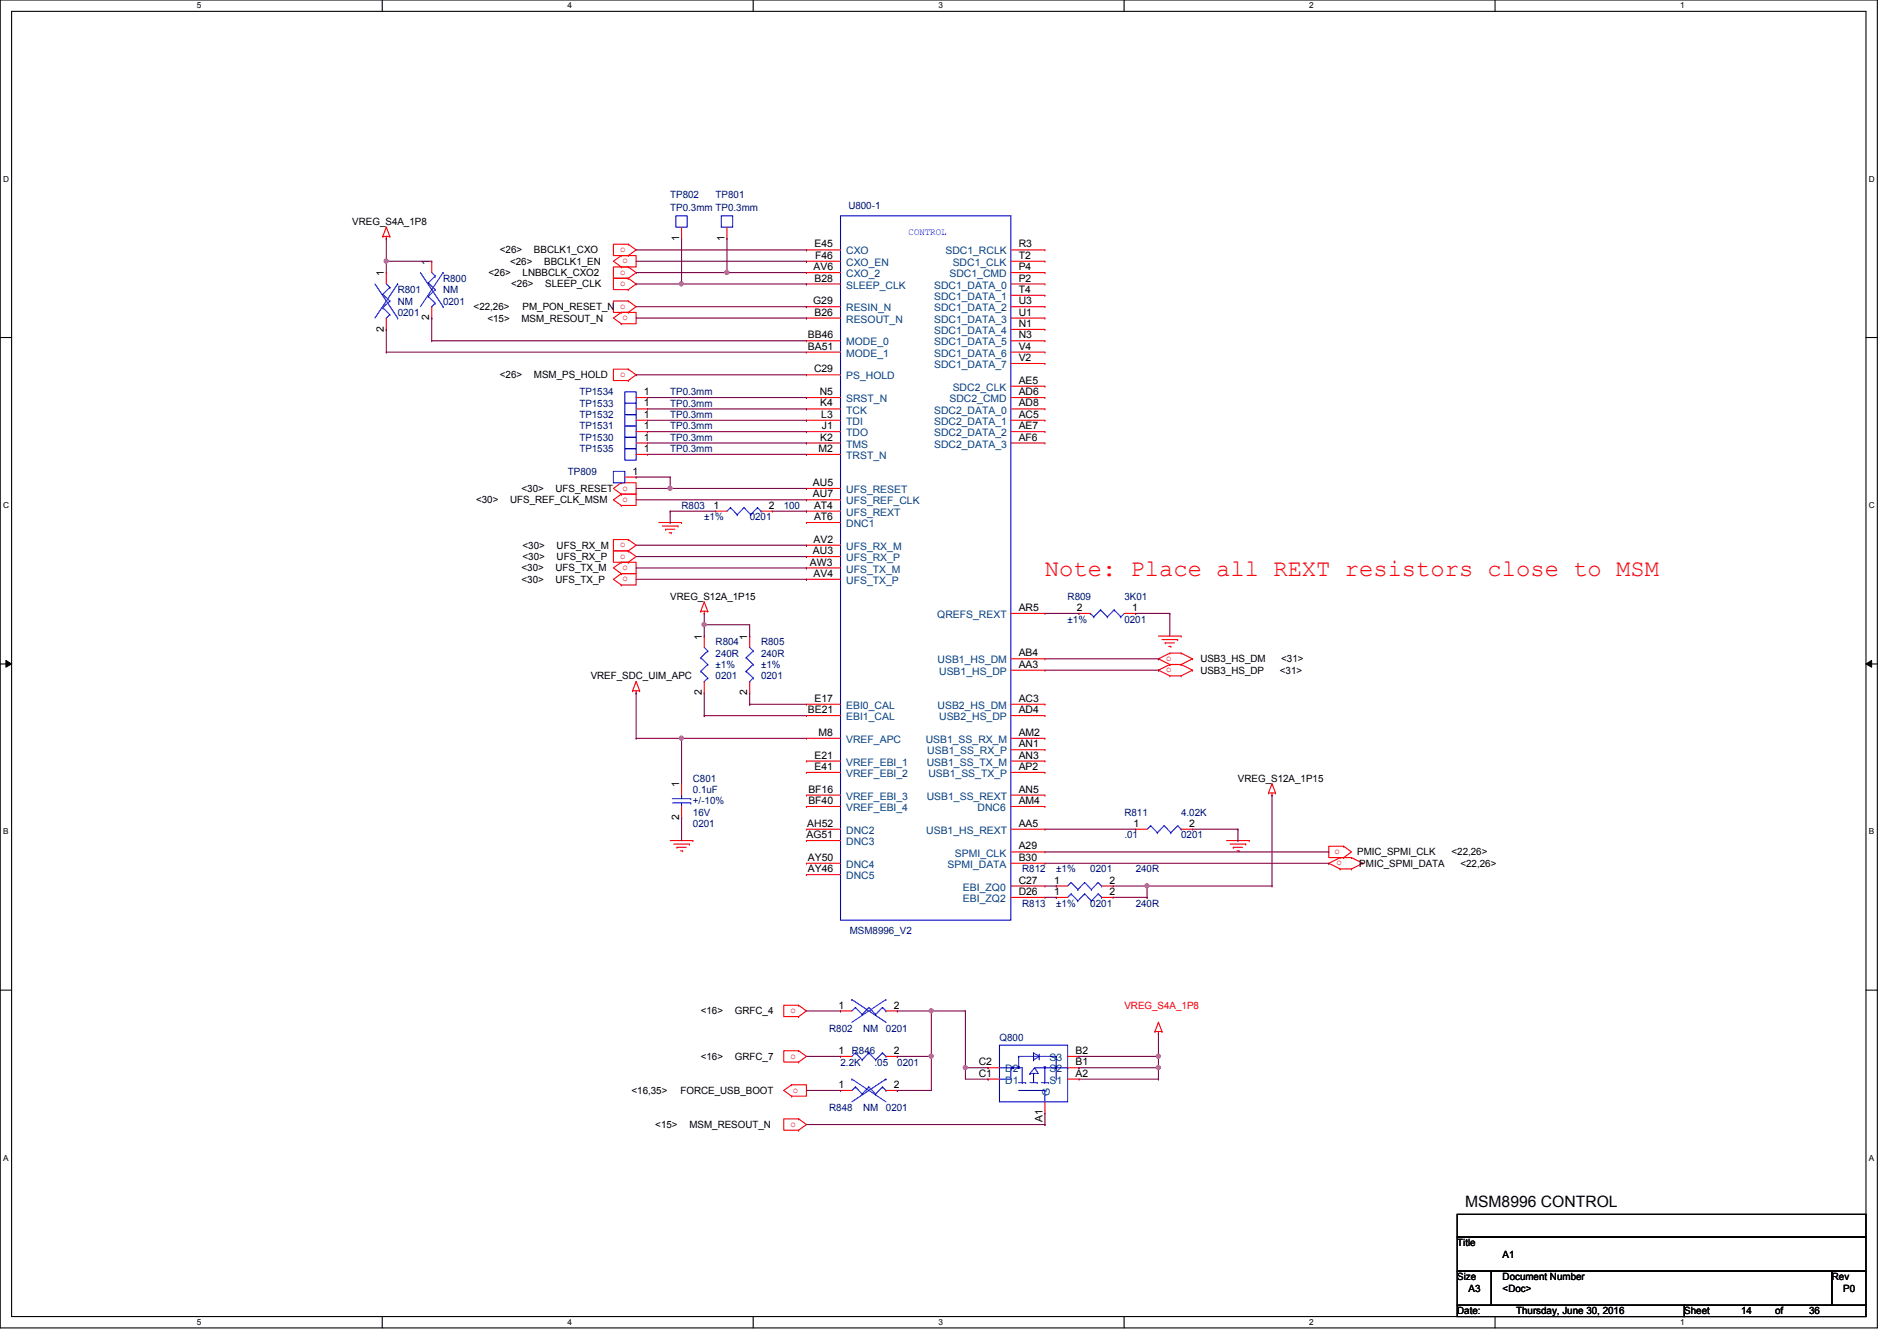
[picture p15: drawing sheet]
<svg xmlns="http://www.w3.org/2000/svg" width="297mm" height="210mm" viewBox="0 0 297 210" stroke-linecap="round" stroke-linejoin="round" font-family="sans-serif">
<defs><g id="words">
<text font-size="3.7" fill="#f00" x="163.6" y="90.1">Note: Place all REXT resistors close to MSM</text>
<text font-size="2.5" x="229.4" y="188.9">MSM8996 CONTROL</text>
<g font-size="1.6">
<text x="55.2" y="35.2">VREG_S4A_1P8</text>
<text x="67.2" y="41.4" transform="rotate(-90 67.2 41.4)">1</text>
<text x="78.3" y="39.7">&lt;26&gt;</text>
<text x="79.9" y="41.4">&lt;26&gt;</text>
<text x="83.6" y="39.7">BBCLK1_CXO</text>
<text x="85.2" y="41.4">BBCLK1_EN</text>
<text x="106.3" y="37.7" transform="rotate(-90 106.3 37.7)">1</text>
<text x="113.5" y="37.7" transform="rotate(-90 113.5 37.7)">1</text>
<text x="127.5" y="38.7">E45</text>
<text x="127.6" y="40.5">F46</text>
<text x="159.5" y="38.7">R3</text>
<text x="159.5" y="40.5">T2</text>
<text x="60.1" y="43.2" transform="rotate(-90 60.1 43.2)">1</text>
<text x="76.5" y="43.2">&lt;26&gt;</text>
<text x="80" y="45">&lt;26&gt;</text>
<text x="81.8" y="43.2">LNBBCLK_CXO2</text>
<text x="85.4" y="45">SLEEP_CLK</text>
<text x="127.3" y="47.6">G29</text>
<text x="127.4" y="42.3">AV6</text>
<text x="127.5" y="44.1">B28</text>
<text x="159.5" y="42.3">P4</text>
<text x="159.5" y="44.1">P2</text>
<text x="159.5" y="45.8">T4</text>
<text x="159.5" y="47.6">U3</text>
<text x="60.1" y="51.9" transform="rotate(-90 60.1 51.9)">2</text>
<text x="67.2" y="50.1" transform="rotate(-90 67.2 50.1)">2</text>
<text x="74.2" y="48.6">&lt;22,26&gt;</text>
<text x="76.3" y="50.3">&lt;15&gt;</text>
<text x="81.7" y="50.3">MSM_RESOUT_N</text>
<text x="81.8" y="48.6">PM_PON_RESET_N o</text>
<text x="126.5" y="53">BB46</text>
<text x="127.5" y="49.4">B26</text>
<text x="159.5" y="49.4">U1</text>
<text x="159.5" y="51.2">N1</text>
<text x="159.5" y="53">N3</text>
<text x="78.3" y="59.2">&lt;26&gt;</text>
<text x="83.6" y="59.2">MSM_PS_HOLD</text>
<text x="126.5" y="54.7">BA51</text>
<text x="127.5" y="58.3">C29</text>
<text x="159.5" y="54.7">V4</text>
<text x="159.5" y="56.5">V2</text>
<text x="100.8" y="63.6">1</text>
<text x="100.8" y="61.8">1</text>
<text x="100.8" y="65.4">1</text>
<text x="128.4" y="61.8">N5</text>
<text x="128.4" y="63.6">K4</text>
<text x="128.6" y="65.4">L3</text>
<text x="159.5" y="60.1">AE5</text>
<text x="159.5" y="61.8">AD6</text>
<text x="159.5" y="63.6">AD8</text>
<text x="159.5" y="65.4">AC5</text>
<text x="100.8" y="70.7">1</text>
<text x="100.8" y="69">1</text>
<text x="100.8" y="67.2">1</text>
<text x="128.2" y="70.7">M2</text>
<text x="128.4" y="69">K2</text>
<text x="128.7" y="67.2">J1</text>
<text x="159.5" y="67.2">AE7</text>
<text x="159.5" y="69">AF6</text>
<text x="81.7" y="77">&lt;30&gt;</text>
<text x="87" y="77">UFS_RESET</text>
<text x="99.1" y="74.3">1</text>
<text x="127.3" y="76.1">AU5</text>
<text x="127.3" y="77.9">AU7</text>
<text x="74.5" y="78.8">&lt;30&gt;</text>
<text x="79.9" y="78.8">UFS_REF_CLK_MSM</text>
<text x="111.7" y="79.6">1</text>
<text x="120.4" y="79.6">2</text>
<text x="127.5" y="79.6">AT4</text>
<text x="127.5" y="81.4">AT6</text>
<text x="81.7" y="89.5">&lt;30&gt;</text>
<text x="81.8" y="85.9">&lt;30&gt;</text>
<text x="81.8" y="87.7">&lt;30&gt;</text>
<text x="87" y="89.5">UFS_TX_M</text>
<text x="87.2" y="85.9">UFS_RX_M</text>
<text x="87.2" y="87.7">UFS_RX_P</text>
<text x="126.8" y="88.5">AW3</text>
<text x="127.3" y="86.7">AU3</text>
<text x="127.4" y="85">AV2</text>
<text x="81.7" y="91.2">&lt;30&gt;</text>
<text x="87" y="91.2">UFS_TX_P</text>
<text x="104.9" y="93.9">VREG_S12A_1P15</text>
<text x="127.4" y="90.3">AV4</text>
<text x="159.5" y="95.6">AR5</text>
<text x="168.6" y="95.6">2</text>
<text x="177.3" y="95.6">1</text>
<text x="109.9" y="100.1" transform="rotate(-90 109.9 100.1)">1</text>
<text x="117" y="100.1" transform="rotate(-90 117 100.1)">1</text>
<text x="92.5" y="106.3">VREF_SDC_UIM_APC</text>
<text x="159.5" y="102.7">AB4</text>
<text x="159.5" y="104.5">AA3</text>
<text x="188" y="103.7">USB3_HS_DM</text>
<text x="188" y="105.5">USB3_HS_DP</text>
<text x="200.4" y="105.5">&lt;31&gt;</text>
<text x="200.6" y="103.7">&lt;31&gt;</text>
<text x="109.9" y="108.8" transform="rotate(-90 109.9 108.8)">2</text>
<text x="117" y="108.8" transform="rotate(-90 117 108.8)">2</text>
<text x="126.5" y="111.6">BE21</text>
<text x="127.5" y="109.9">E17</text>
<text x="159.5" y="109.9">AC3</text>
<text x="159.5" y="111.6">AD4</text>
<text x="127.5" y="118.7">E21</text>
<text x="128.2" y="115.2">M8</text>
<text x="159.5" y="115.2">AM2</text>
<text x="159.5" y="117">AN1</text>
<text x="159.5" y="118.7">AN3</text>
<text x="106.3" y="123.2" transform="rotate(-90 106.3 123.2)">1</text>
<text x="126.6" y="124.1">BF16</text>
<text x="126.6" y="125.9">BF40</text>
<text x="127.5" y="120.5">E41</text>
<text x="159.5" y="120.5">AP2</text>
<text x="159.5" y="124.1">AN5</text>
<text x="159.5" y="125.9">AM4</text>
<text x="193.8" y="122.3">VREG_S12A_1P15</text>
<text x="106.3" y="128.4" transform="rotate(-90 106.3 128.4)">2</text>
<text x="126.3" y="131.2">AG51</text>
<text x="126.4" y="129.4">AH52</text>
<text x="159.5" y="129.4">AA5</text>
<text x="177.5" y="129.4">1</text>
<text x="186.2" y="129.4">2</text>
<text x="126.5" y="134.7">AY50</text>
<text x="126.5" y="136.5">AY46</text>
<text x="159.5" y="133">A29</text>
<text x="159.5" y="134.7">B30</text>
<text x="212.5" y="133.9">PMIC_SPMI_CLK</text>
<text x="212.8" y="135.7">PMIC_SPMI_DATA</text>
<text x="227.3" y="133.9">&lt;22,26&gt;</text>
<text x="228.7" y="135.7">&lt;22,26&gt;</text>
<text x="159.5" y="138.3">C27</text>
<text x="159.5" y="140.1">D26</text>
<text x="165.1" y="140.1">1</text>
<text x="165.1" y="138.3">1</text>
<text x="173.7" y="140.1">2</text>
<text x="173.7" y="138.3">2</text>
<text x="109.7" y="158.8">&lt;16&gt;</text>
<text x="115.1" y="158.8">GRFC_4</text>
<text x="131.3" y="157.9">1</text>
<text x="140" y="157.9">2</text>
<text x="109.7" y="165.9">&lt;16&gt;</text>
<text x="115.1" y="165.9">GRFC_7</text>
<text x="131.3" y="165">1</text>
<text x="140" y="165">2</text>
<text x="153.2" y="166.8">C2</text>
<text x="168.4" y="166.8">B1</text>
<text x="168.4" y="165">B2</text>
<text x="98.9" y="171.2">&lt;16,35&gt;</text>
<text x="106.5" y="171.2">FORCE_USB_BOOT</text>
<text x="131.3" y="170.3">1</text>
<text x="140" y="170.3">2</text>
<text x="153.2" y="168.5">C1</text>
<text x="168.4" y="168.5">A2</text>
<text x="102.6" y="176.6">&lt;15&gt;</text>
<text x="107.9" y="176.6">MSM_RESOUT_N</text>
<text x="163.2" y="175.7" transform="rotate(-90 163.2 175.7)">A1</text>
<text x="228.2" y="195.1">Title</text>
<text x="235.3" y="196.8">A1</text>
<text x="228.2" y="200.4">Size</text>
<text x="230" y="202.2">A3</text>
<text x="235.3" y="200.4">Document Number</text>
<text x="235.3" y="202.2">&lt;Doc&gt;</text>
<text x="286.8" y="200.4">Rev</text>
<text x="288.6" y="202.2">P0</text>
<text x="228.2" y="205.7">Date:</text>
<text x="237.4" y="205.7">Thursday, June 30, 2016</text>
<text x="263.7" y="205.7">Sheet</text>
<text x="272.6" y="205.7">14</text>
<text x="278" y="205.7">of</text>
<text x="283.3" y="205.7">36</text>
</g>
<g font-size="1.6" fill="#000080">
<text x="104.9" y="30.9">TP802</text>
<text x="104.9" y="33.1">TP0.3mm TP0.3mm</text>
<text x="112.1" y="30.9">TP801</text>
<text x="132.8" y="32.7">U800-1</text>
<text x="62.3" y="45.9">R801</text>
<text x="62.3" y="47.7">NM</text>
<text x="69.4" y="44.1">R800</text>
<text x="69.4" y="45.9">NM</text>
<text x="69.4" y="47.7">0201</text>
<text x="62.3" y="49.4">0201</text>
<text x="90.7" y="63.7">TP1533</text>
<text x="90.7" y="61.9">TP1534</text>
<text x="90.7" y="65.4">TP1532</text>
<text x="104.9" y="63.7">TP0.3mm</text>
<text x="104.9" y="61.9">TP0.3mm</text>
<text x="104.9" y="65.4">TP0.3mm</text>
<text x="90.7" y="70.8">TP1535</text>
<text x="90.7" y="69">TP1530</text>
<text x="90.7" y="67.2">TP1531</text>
<text x="104.9" y="70.8">TP0.3mm</text>
<text x="104.9" y="69">TP0.3mm</text>
<text x="104.9" y="67.2">TP0.3mm</text>
<text x="88.9" y="74.3">TP809</text>
<text x="106.7" y="79.7">R803</text>
<text x="110.3" y="81.4">±1%</text>
<text x="117.4" y="81.4">0201</text>
<text x="122.7" y="79.7">100</text>
<text x="167.2" y="93.9">R809</text>
<text x="176.1" y="93.9">3K01</text>
<text x="112.1" y="101">R804</text>
<text x="119.2" y="101">R805</text>
<text x="167.2" y="97.5">±1%</text>
<text x="176.1" y="97.5">0201</text>
<text x="112.1" y="102.8">240R</text>
<text x="112.1" y="104.6">±1%</text>
<text x="112.1" y="106.3">0201</text>
<text x="119.2" y="102.8">240R</text>
<text x="119.2" y="104.6">±1%</text>
<text x="119.2" y="106.3">0201</text>
<text x="108.5" y="122.3">C801</text>
<text x="108.5" y="124.1">0.1uF</text>
<text x="108.5" y="125.9">+/-10%</text>
<text x="108.5" y="129.5">0201</text>
<text x="108.5" y="127.7">16V</text>
<text x="176.1" y="127.7">R811</text>
<text x="176.1" y="131.2">.01</text>
<text x="185" y="127.7">4.02K</text>
<text x="185" y="131.2">0201</text>
<text x="160.1" y="136.6">R812</text>
<text x="165.4" y="136.6">±1%</text>
<text x="170.7" y="136.6">0201</text>
<text x="177.8" y="136.6">240R</text>
<text x="160.1" y="141.9">R813</text>
<text x="165.4" y="141.9">±1%</text>
<text x="170.7" y="141.9">0201</text>
<text x="177.8" y="141.9">240R</text>
<text x="133.1" y="146.2">MSM8996_V2</text>
<text x="129.8" y="161.5">R802</text>
<text x="135.2" y="161.5">NM</text>
<text x="138.7" y="161.5">0201</text>
<text x="131.6" y="166.8">2.2K</text>
<text x="133.4" y="165">R846</text>
<text x="136.9" y="166.8">.05</text>
<text x="140.5" y="166.8">0201</text>
<text x="156.5" y="162.9">Q800</text>
<text x="129.8" y="173.9">R848</text>
<text x="135.2" y="173.9">NM</text>
<text x="138.7" y="173.9">0201</text>
</g>
<g font-size="1.6" fill="#f00">
<text x="97.1" y="39.5">o</text>
<text x="97.5" y="41.2">o</text>
<text x="97.1" y="43">o</text>
<text x="97.1" y="44.8">o</text>
<text x="97.5" y="50.1">o</text>
<text x="97.1" y="59">o</text>
<text x="97.5" y="76.8">o</text>
<text x="97.5" y="78.6">o</text>
<text x="97.1" y="85.7">o</text>
<text x="97.1" y="87.5">o</text>
<text x="97.5" y="89.2">o</text>
<text x="97.5" y="91">o</text>
<text x="182.6" y="103.5">o</text>
<text x="182.6" y="105.2">o</text>
<text x="209" y="133.7">o</text>
<text x="209.3" y="135.5">o</text>
<text x="123.8" y="158.6">o</text>
<text x="176.1" y="157.9">VREG_S4A_1P8</text>
<text x="123.8" y="165.7">o</text>
<text x="124.2" y="171">o</text>
<text x="123.8" y="176.4">o</text>
</g>
<g font-size="1.6" fill="#004080">
<text x="132.5" y="39.8">CXO</text>
<text x="132.5" y="41.6">CXO_EN</text>
<text x="148" y="39.8">SDC1_RCLK</text>
<text x="149.2" y="41.6">SDC1_CLK</text>
<text x="132.5" y="43.4">CXO_2</text>
<text x="132.5" y="45.2">SLEEP_CLK</text>
<text x="146.3" y="45.2">SDC1_DATA_0</text>
<text x="146.3" y="46.9">SDC1_DATA_1</text>
<text x="148.7" y="43.4">SDC1_CMD</text>
<text x="132.5" y="48.7">RESIN_N</text>
<text x="132.5" y="50.5">RESOUT_N</text>
<text x="146.3" y="48.7">SDC1_DATA_2</text>
<text x="146.3" y="50.5">SDC1_DATA_3</text>
<text x="146.3" y="52.3">SDC1_DATA_4</text>
<text x="132.5" y="54.1">MODE_0</text>
<text x="132.5" y="55.8">MODE_1</text>
<text x="132.5" y="59.4">PS_HOLD</text>
<text x="146.3" y="54.1">SDC1_DATA_5</text>
<text x="146.3" y="55.8">SDC1_DATA_6</text>
<text x="146.3" y="57.6">SDC1_DATA_7</text>
<text x="132.5" y="62.9">SRST_N</text>
<text x="132.5" y="64.7">TCK</text>
<text x="146.3" y="64.7">SDC2_DATA_0</text>
<text x="148.7" y="62.9">SDC2_CMD</text>
<text x="149.2" y="61.2">SDC2_CLK</text>
<text x="132.5" y="66.5">TDI</text>
<text x="132.5" y="68.3">TDO</text>
<text x="132.5" y="70.1">TMS</text>
<text x="132.5" y="71.8">TRST_N</text>
<text x="146.3" y="66.5">SDC2_DATA_1</text>
<text x="146.3" y="68.3">SDC2_DATA_2</text>
<text x="146.3" y="70.1">SDC2_DATA_3</text>
<text x="132.5" y="77.2">UFS_RESET</text>
<text x="132.5" y="79">UFS_REF_CLK</text>
<text x="132.5" y="80.7">UFS_REXT</text>
<text x="132.5" y="82.5">DNC1</text>
<text x="132.5" y="86.1">UFS_RX_M</text>
<text x="132.5" y="87.8">UFS_RX_P</text>
<text x="132.5" y="89.6">UFS_TX_M</text>
<text x="132.5" y="91.4">UFS_TX_P</text>
<text x="146.8" y="96.7">QREFS_REXT</text>
<text x="146.8" y="103.8">USB1_HS_DM</text>
<text x="147.1" y="105.6">USB1_HS_DP</text>
<text x="132.5" y="111">EBI0_CAL</text>
<text x="132.5" y="112.7">EBI1_CAL</text>
<text x="146.8" y="111">USB2_HS_DM</text>
<text x="147.1" y="112.7">USB2_HS_DP</text>
<text x="132.5" y="116.3">VREF_APC</text>
<text x="132.5" y="119.8">VREF_EBI_1</text>
<text x="144.9" y="116.3">USB1_SS_RX_M</text>
<text x="145.1" y="119.8">USB1_SS_TX_M</text>
<text x="145.2" y="118.1">USB1_SS_RX_P</text>
<text x="132.5" y="121.6">VREF_EBI_2</text>
<text x="132.5" y="125.2">VREF_EBI_3</text>
<text x="145.1" y="125.2">USB1_SS_REXT</text>
<text x="145.4" y="121.6">USB1_SS_TX_P</text>
<text x="132.5" y="127">VREF_EBI_4</text>
<text x="132.5" y="130.5">DNC2</text>
<text x="145" y="130.5">USB1_HS_REXT</text>
<text x="153.1" y="127">DNC6</text>
<text x="132.5" y="132.3">DNC3</text>
<text x="132.5" y="135.8">DNC4</text>
<text x="132.5" y="137.6">DNC5</text>
<text x="148.4" y="135.8">SPMI_DATA</text>
<text x="149.5" y="134.1">SPMI_CLK</text>
<text x="150.8" y="139.4">EBI_ZQ0</text>
<text x="150.8" y="141.2">EBI_ZQ2</text>
<text x="157.4" y="167.9">D2</text>
<text x="164.3" y="167.9">S2</text>
<text x="164.3" y="166.1">S3</text>
<text x="157.4" y="169.6">D1</text>
<text x="164.3" y="169.6">S1</text>
<text x="164.4" y="171.6" transform="rotate(-90 164.4 171.6)">G</text>
</g>
<text font-size="1.6" fill="#00f" x="142.3" y="36.8">CONTROL</text>
<g font-size="1.3">
<text x="30.8" y="1.3">5</text>
<text x="88.9" y="1.3">4</text>
<text x="146.9" y="1.3">3</text>
<text x="205" y="1.3">2</text>
<text x="263.1" y="1.3">1</text>
<text x=".5" y="28.4">D</text>
<text x="292.6" y="28.4">D</text>
<text x=".5" y="79.5">C</text>
<text x="292.6" y="79.5">C</text>
<text x=".5" y="130.6">B</text>
<text x="292.6" y="130.6">B</text>
<text x=".5" y="181.7">A</text>
<text x="292.6" y="181.7">A</text>
<text x="30.8" y="207.4">5</text>
<text x="88.9" y="207.4">4</text>
<text x="146.9" y="207.4">3</text>
<text x="205" y="207.4">2</text>
<text x="263.1" y="207.4">1</text>
</g>
</g></defs>
<path d="M0 0h294v207.9h-294zM1.8 1.8h290.4v204.3h-290.4z" fill="none" stroke="#000" stroke-width=".17"/>
<g fill="#fff">
<path d="M30.8 .2h.7v1.4h-.7z"/>
<path d="M30.8 206.2h.7v1.4h-.7z"/>
</g>
<path d="M59.9 0v1.8M59.9 206.1v1.8" fill="none" stroke="#000" stroke-width=".17"/>
<g fill="#fff">
<path d="M88.9 .2h.6v1.4h-.6z"/>
<path d="M88.9 206.2h.6v1.4h-.6z"/>
</g>
<path d="M117.9 0v1.8M117.9 206.1v1.8" fill="none" stroke="#000" stroke-width=".17"/>
<g fill="#fff">
<path d="M146.9 .2h.7v1.4h-.7z"/>
<path d="M146.9 206.2h.7v1.4h-.7z"/>
</g>
<path d="M176 0v1.8M176 206.1v1.8" fill="none" stroke="#000" stroke-width=".17"/>
<g fill="#fff">
<path d="M205 .2h.7v1.4h-.7z"/>
<path d="M205 206.2h.7v1.4h-.7z"/>
</g>
<path d="M234.1 0v1.8M234.1 206.1v1.8" fill="none" stroke="#000" stroke-width=".17"/>
<g fill="#fff">
<path d="M263.1 .2h.7v1.4h-.7z"/>
<path d="M263.1 206.2h.7v1.4h-.7z"/>
<path d="M.5 27.3h.9v1.4h-.9z"/>
<path d="M292.6 27.3h.9v1.4h-.9z"/>
<path d="M.5 78.4h.9v1.4h-.9z"/>
<path d="M292.6 78.4h.9v1.4h-.9z"/>
</g>
<path d="M0 52.8h1.8M292.2 52.8h1.8" fill="none" stroke="#000" stroke-width=".17"/>
<g fill="#fff">
<path d="M.5 129.5h.8v1.4h-.8z"/>
<path d="M292.6 129.5h.9v1.4h-.9z"/>
</g>
<path d="M0 103.9h1.8M292.2 103.9h1.8" fill="none" stroke="#000" stroke-width=".17"/>
<path d="M.9 103.4l.9 .5-.9 .5zM292.2 103.9l.9-.5v1z" fill="#000"/>
<path d="M.9 103.4l.9 .5-.9 .5zM292.2 103.9l.9-.5v1z" fill="none" stroke="#000" stroke-width=".16"/>
<g fill="#fff">
<path d="M.5 180.5h.8v1.4h-.8z"/>
<path d="M292.6 180.5h.9v1.4h-.9z"/>
</g>
<path d="M0 155h1.8M292.2 155h1.8M228.2 190.1h64v3.5h-64zM228.2 193.6h64v5.4h-64zM228.2 199h5.3v5.3h-5.3zM233.5 199h53.3v5.3h-53.3zM286.8 199h5.4v5.3h-5.4zM228.2 204.3h35.5v1.8h-35.5zM263.7 204.3h28.5v1.8h-28.5z" fill="none" stroke="#000" stroke-width=".17"/>
<g fill="none" stroke="#f00" stroke-width=".17">
<path d="M59.9 37h.1M59.9 37h1.1M60.5 37.3h.1M60.5 35.6h.1M60.5 37v.3M60.5 35.6l-.6 1.4M60.5 35.6l.5 1.4M61 37h.1M98.4 38.2h.1M98.4 38.2h-2.3v1.8h2.3M98.4 38.2l1.2 .9-1.2 .9M113.8 37.3h.1"/>
<path d="M113.8 35.6v1.7M60.5 42.7h.1M60.5 51.6h.1M60.5 42.7v1.7M60.5 49.8v1.8M97.3 40h.1M97.3 41.8h.1M97.3 40h2.3v1.8h-2.3M97.3 48.9h.1M97.3 50.7h.1M97.3 48.9h2.3v1.8h-2.3M97.3 40l-1.2 .9 1.2 .9"/>
<path d="M97.3 48.9l-1.2 .9 1.2 .9M98.4 40h.1M98.4 41.8h.1M98.4 43.6h.1M98.4 41.8h-2.3v1.8h2.3M98.4 45.3h.1M98.4 43.6h-2.3v1.7h2.3M98.4 47.1h.1M98.4 48.9h.1M98.4 47.1h-2.3v1.8h2.3M98.4 57.8h.1M98.4 59.6h.1"/>
<path d="M98.4 57.8h-2.3v1.8h2.3M98.4 41.8l1.2 .9-1.2 .9M98.4 43.6l1.2 .8-1.2 .9M98.4 47.1l1.2 .9-1.2 .9M98.4 57.8l1.2 .9-1.2 .9M97.3 75.6h.1M97.3 77.3h.1M97.3 75.6h2.3v1.7h-2.3M97.3 79.1h.1M97.3 77.3h2.3v1.8h-2.3M97.3 75.6l-1.2 .9 1.2 .8M97.3 77.3l-1.2 .9 1.2 .9"/>
<path d="M99.6 64h1.8M99.6 62.2h1.8M99.6 71.1h1.8M101.4 64h.1M101.4 62.2h.1M101.4 71.1h.1M97.3 88h.1M97.3 89.8h.1M97.3 88h2.3v1.8h-2.3M97.3 91.6h.1M97.3 89.8h2.3v1.8h-2.3M97.3 88l-1.2 .9 1.2 .9"/>
<path d="M97.3 89.8l-1.2 .9 1.2 .9M98.4 84.5h.1M98.4 86.2h.1M98.4 84.5h-2.3v1.7h2.3M98.4 88h.1M98.4 86.2h-2.3v1.8h2.3M98.4 84.5l1.2 .8-1.2 .9M98.4 86.2l1.2 .9-1.2 .9M103.2 81.8h3.5M103.7 82.3h2.5M104.2 82.8h.1M104.2 82.8h1.5"/>
<path d="M104.8 83.4h.3M105.1 83.4h.1M106.2 82.3h.1M106.7 81.8h.1M109.7 95.7h.1M109.7 95.7h1.1M110.3 96h.1M110.3 94.2h.1M110.3 99.6h.1M110.3 95.7v.3M110.3 99.6v1.7M110.3 94.2l-.6 1.5"/>
<path d="M110.3 94.2l.5 1.5M110.8 95.7h.1M181.4 99.6h3.6M185 99.6h.1M99.1 108.1h.1M99.1 108.1h1.1M99.6 108.5h.1M99.6 106.7h.1M99.6 108.1v.4M99.6 106.7l-.5 1.4M99.6 106.7l.6 1.4M100.2 108.1h.1"/>
<path d="M110.3 108.5h.1M110.3 106.7v1.8M181.4 103.1h.1M181.4 104.9h.1M181.4 103.1l1.8 .9M181.4 104.9l1.8 .9M181.9 100.1h2.5M182.5 100.6h.1M182.5 100.6h1.4M183 101.2h.3M183.2 102.2h.1M183.2 104h.1"/>
<path d="M183.2 105.8h.1M183.2 102.2l-1.8 .9M183.2 102.2h1.8M183.2 104h1.8M183.2 104l-1.8 .9M183.2 105.8h1.8M183.3 101.2h.1M184.4 100.1h.1M185 102.2h.1M185 104h.1M185 105.8h.1M185 102.2l1.7 .9"/>
<path d="M185 104l1.7 .9M186.7 103.1h.1M186.7 104.9h.1M186.7 103.1l-1.7 .9M186.7 104.9l-1.7 .9M104.9 131.6h3.6M105.5 132.1h2.4M106 132.6h.1M106 132.6h1.4M106.5 133.2h.4M106.7 122.7h.1M106.7 128h.1"/>
<path d="M106.7 122.7v1.8M106.7 126.2v1.8M106.9 133.2h.1M107.9 132.1h.1M108.5 131.6h.1M192.1 131.6h3.5M192.6 132.1h2.5M193.1 132.6h.1M193.1 132.6h1.5M193.7 133.2h.3M194 133.2h.1M195.1 132.1h.1"/>
<path d="M195.6 131.6h.1M198.6 124.1h.1M198.6 124.1h1.1M199.2 124.5h.1M199.2 122.7h.1M199.2 124.1v.4M199.2 122.7l-.6 1.4M199.2 122.7l.5 1.4M199.7 124.1h.1M208.1 135.1h.1M208.1 135.1l1.7 .9M209.8 134.2h.1"/>
<path d="M209.8 136h.1M209.8 134.2l-1.7 .9M209.8 134.2h1.8M209.8 136h1.8M210.4 132.5h.1M210.4 134.2h.1M210.4 132.5h-2.3v1.7h2.3M210.4 132.5l1.2 .8-1.2 .9M211.6 134.2h.1M211.6 136h.1M211.6 134.2l1.8 .9M213.4 135.1h.1"/>
<path d="M213.4 135.1l-1.8 .9M125 157.4h.1M125 159.1h.1M125 157.4h-2.3v1.7h2.3M125 157.4l1.3 .8-1.3 .9M131.6 158.2h.1M131.6 158.2h1.8M138.7 158.2h1.8M140.5 158.2h.1M123.9 169.8h.1M123.9 171.6h.1M123.9 169.8h2.4v1.8h-2.4"/>
<path d="M123.9 169.8l-1.2 .9 1.2 .9M125 164.5h.1M125 166.2h.1M125 164.5h-2.3v1.7h2.3M125 175.1h.1M125 176.9h.1M125 175.1h-2.3v1.8h2.3M125 164.5l1.3 .9-1.3 .8M125 175.1l1.3 .9-1.3 .9M180.8 161.5h.1M180.8 161.5h1.1M181.4 161.8h.1"/>
<path d="M181.4 160h.1M181.4 161.5v.3M181.4 160l-.6 1.5M181.4 160l.5 1.5M181.9 161.5h.1"/>
</g>
<g fill="none" stroke="#00f" stroke-width=".17">
<path d="M112.9 33.8h1.8v1.8h-1.8zM58.7 44.4l3.6 5.4M59.9 46.1h.1M59.9 48.2h.1M59.9 46.1l1.1 1M59.9 48.2l1.1 1M60.5 49.8h.1M60.5 44.4l.5 .6M61 45h.1M61 47.1h.1M61 49.2h.1M61 45l-1.1 1.1"/>
<path d="M61 47.1l-1.1 1.1M61 49.2l-.5 .6M62.3 44.4h.1M62.3 49.8h.1M62.3 44.4l-3.6 5.4M97.8 63.1h1.8v1.8h-1.8zM97.8 61.3h1.8v1.8h-1.8zM97.8 70.2h1.8v1.8h-1.8zM109.7 103h.1M109.7 105.1h.1M109.7 103l1.1 1M109.7 105.1l1.1 1"/>
<path d="M110.3 106.7h.1M110.3 101.3l.5 .6M110.8 101.9h.1M110.8 104h.1M110.8 106.1h.1M110.8 101.9l-1.1 1.1M110.8 104l-1.1 1.1M110.8 106.1l-.5 .6M105.3 125h2.9M105.3 125.7h2.9M106.7 124.5h.1M106.7 126.2h.1"/>
<path d="M106.7 124.5v.5M106.7 125.7v.5M108.2 125h.1M108.2 125.7h.1M133.4 156.5h.1M133.4 156.5l5.3 3.5M133.9 157.7h.1M133.9 157.7l-.5 .5M133.9 157.7l1.1 1.1M135 158.8h.1M136.1 157.7h.1M136.1 157.7l-1.1 1.1"/>
<path d="M136.1 157.7l1 1.1M137.1 158.8h.1M138.2 157.7h.1M138.2 157.7l-1.1 1.1M138.2 157.7l.5 .5M138.7 158.2h.1M138.7 156.5h.1M138.7 156.5l-5.3 3.5M156.5 167.1h.1M156.5 167.1h3.6v2.4M159.5 165.4h.1M159.5 169.5h1.1"/>
<path d="M159.5 165.4h5.9M159.5 170.7h4.1M159.5 165.4v1.7M160.1 169.5h.1M160.6 169.5h.1M161.3 168h.1M161.3 169.5h1.1M161.8 165.9h.1M161.8 164.8h.1M161.8 165.4h.1M161.8 168h.1M161.8 164.8v1.1"/>
<path d="M161.8 168v1.5M161.8 164.8l.9 .6M162 167.1h.1M162 167.1h5.2M162 167.1l.6 .9h-1.3M162 167.1l-.7 .9M162.4 169.5h.1M162.7 165.4h.1M162.7 165h.1M162.7 165.4l-.9 .5M162.7 165v.9M163.1 169.5h1.1"/>
<path d="M163.6 169.5h.1M163.6 170.7h.1M163.6 167.1h.1M163.6 167.1v2.4M163.6 170.7v1.8M164.2 169.5h.1M165.4 165.4h.1M165.4 165.4v1.7M167.2 167.1h.1"/>
</g>
<path d="M165.3 167h.2v.2h-.2z" fill-rule="evenodd" fill="#00f"/>
<path d="M165.3 167h.2v.2h-.2z" fill="none" stroke="#00f" stroke-width=".17"/>
<path d="M163.5 167h.2v.2h-.2z" fill-rule="evenodd" fill="#00f"/>
<path d="M156.5 168.9h.1M156.5 168.9h1.8M163.5 167h.2v.2h-.2z" fill="none" stroke="#00f" stroke-width=".17"/>
<path d="M159.4 167h.2v.2h-.2z" fill-rule="evenodd" fill="#00f"/>
<path d="M159.4 167h.2v.2h-.2z" fill="none" stroke="#00f" stroke-width=".17"/>
<path d="M158.5 167h.2v.2h-.2z" fill-rule="evenodd" fill="#00f"/>
<g fill="none" stroke="#00f" stroke-width=".17">
<path d="M105.8 33.8h1.8v1.8h-1.8zM131.6 33.8h26.7v110.2h-26.7zM65.8 42.7l3.6 5.3M67.1 44.3h.1M67.1 46.4h.1M67.1 44.3l1.1 1M67.1 46.4l1.1 1.1M67.6 48h.1M67.6 42.7l.6 .5M68.2 43.2h.1M68.2 45.3h.1M68.2 47.5h.1"/>
<path d="M68.2 43.2l-1.1 1.1M68.2 45.3l-1.1 1.1M68.2 47.5l-.6 .5M69.4 42.7h.1M69.4 48h.1M69.4 42.7l-3.6 5.3M96.1 73.8h1.7v1.8h-1.7zM97.8 68.5h1.8v1.7h-1.8zM97.8 66.7h1.8v1.8h-1.8zM97.8 64.9h1.8v1.8h-1.8zM114.4 79.5h.1M114.4 79.5l-.6 .5"/>
<path d="M114.4 79.5l1 1.1M116.5 79.5h.1M116.5 79.5l-1.1 1.1M116.5 79.5l1.1 1.1M118.6 79.5h.1M118.6 79.5l-1 1.1M118.6 79.5l.6 .5M115.4 80.6h.1M117.6 80.6h.1M119.2 80h.1M170.7 96h.1M170.7 96l.6 .6"/>
<path d="M171.3 96.6h.1M172.3 95.5h.1M172.3 95.5l1.1 1.1M172.3 95.5l-1 1.1M173.4 96.6h.1M174.5 95.5h.1M174.5 95.5l1 1.1M174.5 95.5l-1.1 1.1M175.5 96.6h.1M176.1 96l-.6 .6M116.8 103h.1M116.8 105.1h.1"/>
<path d="M116.8 103l1.1 1M116.8 105.1l1.1 1M117.4 106.7h.1M117.4 101.3l.5 .6M117.9 101.9h.1M117.9 104h.1M117.9 106.1h.1M117.9 101.9l-1.1 1.1M117.9 104l-1.1 1.1M117.9 106.1l-.5 .6M167.7 139.9h.1M167.7 138.1h.1"/>
<path d="M167.7 139.9l-.5 .6M167.7 139.9l1.1 1.1M167.7 138.1l-.5 .6M167.7 138.1l1.1 1.1M168.8 139.2h.1M169.8 139.9h.1M169.8 138.1h.1M169.8 139.9l-1 1.1M169.8 139.9l1.1 1.1M169.8 138.1l-1 1.1M169.8 138.1l1.1 1.1M170.9 139.2h.1"/>
<path d="M172 139.9h.1M172 138.1h.1M172 139.9l-1.1 1.1M172 139.9l.5 .6M172 138.1l-1.1 1.1M172 138.1l.5 .6M172.5 138.7h.1M180.2 129.2h.1M180.2 129.2l-.6 .6M180.2 129.2l1 1.1M181.2 130.3h.1M182.3 129.2h.1"/>
<path d="M182.3 129.2l-1.1 1.1M182.3 129.2l1 1.1M183.3 130.3h.1M184.4 129.2h.1M184.4 129.2l-1.1 1.1M184.4 129.2l.6 .6M185 129.8h.1M168.8 141h.1M170.9 141h.1M172.5 140.5h.1M133.4 168.9h.1M133.4 168.9l5.3 3.6"/>
<path d="M133.9 170.1h.1M133.9 164.8h.1M133.9 170.1l-.5 .6M133.9 170.1l1.1 1.1M133.9 164.8l-.5 .6M133.9 164.8l1.1 1.1M135 171.2h.1M135 165.9h.1M136.1 170.1h.1M136.1 164.8h.1M136.1 170.1l-1.1 1.1M136.1 170.1l1 1.1"/>
<path d="M136.1 164.8l-1.1 1.1M136.1 164.8l1 1.1M137.1 171.2h.1M137.1 165.9h.1M138.2 170.1h.1M138.2 164.8h.1M138.2 170.1l-1.1 1.1M138.2 170.1l.5 .6M138.2 164.8l-1.1 1.1M138.2 164.8l.5 .6M138.7 170.7h.1M138.7 168.9h.1"/>
<path d="M138.7 165.4h.1M138.7 168.9l-5.3 3.6M156.5 163.6h10.7v8.9h-10.7zM158.3 167.1h.1M158.3 167.1v1.8M158.5 167h.2v.2h-.2zM165.4 168.9h.1M165.4 165.4v3.5"/>
</g>
<g fill="none" stroke="#f00" stroke-width=".17">
<path d="M106.7 37.3h.1M106.7 35.6v1.7M126.3 39.1h.1M126.3 39.1h5.3M158.3 39.1h5.3M163.6 39.1h.1M67.6 40.9h.1M67.6 49.8h.1M67.6 40.9v1.8M67.6 48v1.8M126.3 40.9h.1M126.3 42.7h.1"/>
<path d="M126.3 44.4h.1M126.3 48h.1M126.3 49.8h.1M126.3 53.3h.1M126.3 55.1h.1M126.3 58.7h.1M126.3 40.9h5.3M126.3 42.7h5.3M126.3 44.4h5.3M126.3 48h5.3M126.3 49.8h5.3M126.3 53.3h5.3"/>
<path d="M126.3 55.1h5.3M126.3 58.7h5.3M158.3 40.9h5.3M158.3 42.7h5.3M158.3 44.4h5.3M158.3 48h5.3M158.3 49.8h5.3M158.3 53.3h5.3M158.3 55.1h5.3M158.3 46.2h5.3M158.3 51.6h5.3M158.3 56.9h5.3"/>
<path d="M163.6 40.9h.1M163.6 42.7h.1M163.6 44.4h.1M163.6 46.2h.1M163.6 48h.1M163.6 49.8h.1M163.6 51.6h.1M163.6 53.3h.1M163.6 55.1h.1M163.6 56.9h.1M97.8 74.7h1.8M99.6 74.7h.1"/>
<path d="M99.6 69.3h1.8M99.6 65.8h1.8M99.6 67.6h1.8M101.4 69.3h.1M101.4 67.6h.1M101.4 65.8h.1M126.3 62.2h.1M126.3 64h.1M126.3 65.8h.1M126.3 67.6h.1M126.3 69.3h.1M126.3 71.1h.1"/>
<path d="M126.3 76.5h.1M126.3 78.2h.1M126.3 69.3h5.3M126.3 62.2h5.3M126.3 64h5.3M126.3 65.8h5.3M126.3 67.6h5.3M126.3 71.1h5.3M126.3 76.5h5.3M126.3 78.2h5.3M158.3 69.3h5.3M158.3 62.2h5.3"/>
<path d="M158.3 64h5.3M158.3 65.8h5.3M158.3 67.6h5.3M158.3 60.5h5.3M163.6 60.5h.1M163.6 62.2h.1M163.6 64h.1M163.6 65.8h.1M163.6 67.6h.1M163.6 69.3h.1M112.1 80h.1M112.1 80h1.7"/>
<path d="M117.4 99.6h.1M117.4 99.6v1.7M119.2 80h1.7M120.9 80h.1M126.3 80h.1M126.3 81.8h.1M126.3 85.3h.1M126.3 87.1h.1M126.3 88.9h.1M126.3 90.7h.1M126.3 80h5.3M126.3 81.8h5.3"/>
<path d="M126.3 85.3h5.3M126.3 87.1h5.3M126.3 88.9h5.3M126.3 90.7h5.3M158.3 96h5.3M163.6 96h.1M168.9 96h.1M168.9 96h1.8M176.1 96h1.7M177.8 96h.1M117.4 108.5h.1M117.4 106.7v1.8"/>
<path d="M126.3 110.2h.1M126.3 112h.1M126.3 115.6h.1M126.3 119.1h.1M126.3 110.2h5.3M126.3 112h5.3M126.3 115.6h5.3M126.3 119.1h5.3M158.3 110.2h5.3M158.3 112h5.3M158.3 115.6h5.3M158.3 119.1h5.3"/>
<path d="M158.3 103.1h5.3M158.3 104.9h5.3M158.3 117.3h5.3M163.6 103.1h.1M163.6 104.9h.1M163.6 110.2h.1M163.6 112h.1M163.6 115.6h.1M163.6 117.3h.1M163.6 119.1h.1M126.3 120.9h.1M126.3 124.5h.1"/>
<path d="M126.3 126.2h.1M126.3 129.8h.1M126.3 131.6h.1M126.3 135.1h.1M126.3 136.9h.1M126.3 120.9h5.3M126.3 124.5h5.3M126.3 126.2h5.3M126.3 129.8h5.3M126.3 131.6h5.3M126.3 135.1h5.3M126.3 136.9h5.3"/>
<path d="M158.3 120.9h5.3M158.3 124.5h5.3M158.3 126.2h5.3M158.3 129.8h5.3M158.3 135.1h5.3M158.3 133.3h5.3M158.3 138.7h5.3M163.6 120.9h.1M163.6 124.5h.1M163.6 126.2h.1M163.6 129.8h.1M163.6 133.3h.1"/>
<path d="M163.6 135.1h.1M163.6 138.7h.1M165.4 138.7h.1M165.4 138.7h1.8M172.5 138.7h1.8M174.3 138.7h.1M177.8 129.8h.1M177.8 129.8h1.8M185 129.8h1.7M186.7 129.8h.1M158.3 140.5h5.3M163.6 140.5h.1"/>
<path d="M165.4 140.5h.1M165.4 140.5h1.8M172.5 140.5h1.8M174.3 140.5h.1M131.6 170.7h.1M131.6 165.4h.1M131.6 165.4h1.8M131.6 170.7h1.8M138.7 165.4h1.8M138.7 170.7h1.8M140.5 170.7h.1M140.5 165.4h.1"/>
<path d="M154.7 168.9h.1M154.7 167.1h.1M154.7 167.1h1.8M154.7 168.9h1.8M163.6 174.2h.1M163.6 172.5v1.7M167.2 167.1h1.7M167.2 168.9h1.7M167.2 165.4h1.7M168.9 167.1h.1M168.9 168.9h.1M168.9 165.4h.1"/>
</g>
<path d="M99.6 39.1h26.7M126.3 39.1h.1M99.6 42.7h.1M99.6 40.9h26.7M99.6 42.7h14.2M126.3 40.9h.1" fill="none" stroke="#800040" stroke-width=".17"/>
<circle cx="113.8" cy="42.6" r=".32" fill="#f0f"/>
<circle cx="113.8" cy="42.6" r=".32" fill="none" stroke="#f0f" stroke-width=".17"/>
<path d="M113.8 37.3v5.4M99.6 44.4h.1M99.6 44.4h26.7M113.8 42.7h.1M126.3 44.4h.1" fill="none" stroke="#800040" stroke-width=".17"/>
<circle cx="106.7" cy="44.4" r=".32" fill="#f0f"/>
<circle cx="106.7" cy="44.4" r=".32" fill="none" stroke="#f0f" stroke-width=".17"/>
<g fill="none" stroke="#800040" stroke-width=".17">
<path d="M60.5 37.3h.1M60.5 37.3v5.4M106.7 37.3v7.1M60.5 40.9h.1M60.5 55.1h.1M60.5 40.9h7.1M60.5 55.1h65.8M67.6 53.3h.1M67.6 53.3h58.7M99.6 48h26.7M99.6 49.8h26.7M106.7 44.4h.1"/>
<path d="M126.3 48h.1M126.3 49.8h.1"/>
</g>
<circle cx="60.5" cy="40.9" r=".32" fill="#f0f"/>
<circle cx="60.5" cy="40.9" r=".32" fill="none" stroke="#f0f" stroke-width=".17"/>
<g fill="none" stroke="#800040" stroke-width=".17">
<path d="M60.5 51.6h.1M60.5 51.6v3.5M67.6 49.8h.1M67.6 49.8v3.5M99.6 76.5h5.3M99.6 78.2h26.7M104.9 76.5h.1M126.3 78.2h.1M99.6 85.3h26.7M99.6 87.1h26.7M99.6 88.9h26.7M99.6 90.7h26.7"/>
<path d="M104.9 81.8h.1M104.9 80v1.8M110.3 97.8h.1M110.3 97.8h7.1M120.9 80h5.4M126.3 80h.1M126.3 85.3h.1M126.3 87.1h.1M126.3 88.9h.1M126.3 90.7h.1"/>
</g>
<circle cx="110.3" cy="97.8" r=".32" fill="#f0f"/>
<circle cx="110.3" cy="97.8" r=".32" fill="none" stroke="#f0f" stroke-width=".17"/>
<g fill="none" stroke="#800040" stroke-width=".17">
<path d="M110.3 97.8h.1M110.3 99.6h.1M110.3 96v3.6M117.4 99.6h.1M117.4 97.8v1.8M99.6 115.6h.1M99.6 108.5h.1M99.6 115.6h26.7M99.6 108.5v7.1M106.7 115.6h.1M106.7 115.6v7.1M110.3 112h.1"/>
<path d="M110.3 108.5v3.5M117.4 110.2h.1M117.4 108.5v1.7"/>
</g>
<circle cx="106.7" cy="115.5" r=".32" fill="#f0f"/>
<circle cx="106.7" cy="115.5" r=".32" fill="none" stroke="#f0f" stroke-width=".17"/>
<g fill="none" stroke="#800040" stroke-width=".17">
<path d="M99.6 58.7h.1M99.6 58.7h26.7M113.8 42.7h.1M113.8 42.7h12.5M104.9 80h.1M104.9 80h7.2M163.6 96h5.3M168.9 96h.1M177.8 96h.1M177.8 96h5.4M183.2 96h.1M183.2 96v3.6"/>
<path d="M110.3 112h.1M110.3 112h16M117.4 110.2h.1M117.4 110.2h8.9M163.6 103.1h17.8M163.6 104.9h17.8M181.4 103.1h.1M181.4 104.9h.1M106.7 128h.1M106.7 128v3.6M163.6 129.8h14.2M163.6 133.3h44.5"/>
<path d="M163.6 138.7h1.8M163.6 135.1h44.5M165.4 138.7h.1M174.3 138.7h24.9M177.8 129.8h.1M179.6 138.7h.1M179.6 138.7v1.8M186.7 129.8h7.1M193.8 131.6h.1M193.8 129.8h.1M193.8 129.8v1.8M199.2 124.5h.1"/>
<path d="M199.2 138.7h.1M199.2 124.5v14.2M208.1 133.3h.1M208.1 135.1h.1M163.6 140.5h1.8M165.4 140.5h.1M174.3 140.5h5.3M179.6 140.5h.1"/>
</g>
<circle cx="179.6" cy="138.7" r=".32" fill="#f0f"/>
<circle cx="179.6" cy="138.7" r=".32" fill="none" stroke="#f0f" stroke-width=".17"/>
<path d="M104.9 74.7h.1M104.9 74.7v1.8h21.4M126.3 76.5h.1" fill="none" stroke="#800040" stroke-width=".17"/>
<circle cx="104.9" cy="76.4" r=".32" fill="#f0f"/>
<circle cx="104.9" cy="76.4" r=".32" fill="none" stroke="#f0f" stroke-width=".17"/>
<path d="M99.6 74.7h.1M99.6 74.7h5.3M168.9 165.4h.1M168.9 165.4h12.5M181.4 165.4h.1M181.4 165.4v1.7" fill="none" stroke="#800040" stroke-width=".17"/>
<circle cx="181.4" cy="167.1" r=".32" fill="#f0f"/>
<circle cx="181.4" cy="167.1" r=".32" fill="none" stroke="#f0f" stroke-width=".17"/>
<circle cx="181.4" cy="165.3" r=".32" fill="#f0f"/>
<circle cx="181.4" cy="165.3" r=".32" fill="none" stroke="#f0f" stroke-width=".17"/>
<path d="M151.2 158.2h.1M151.2 158.2v10.7h3.5M151.2 167.1h.1M151.2 167.1h3.5M154.7 167.1h.1M154.7 168.9h.1M168.9 167.1h.1M168.9 167.1h12.5M181.4 161.8h.1M181.4 161.8v3.6" fill="none" stroke="#800040" stroke-width=".17"/>
<circle cx="151.1" cy="167.1" r=".32" fill="#f0f"/>
<circle cx="151.1" cy="167.1" r=".32" fill="none" stroke="#f0f" stroke-width=".17"/>
<path d="M140.5 158.2h.1M140.5 158.2h10.7M145.8 158.2h.1M145.8 158.2v7.2h-5.3M140.5 165.4h.1" fill="none" stroke="#800040" stroke-width=".17"/>
<circle cx="145.8" cy="158.2" r=".32" fill="#f0f"/>
<circle cx="145.8" cy="158.2" r=".32" fill="none" stroke="#f0f" stroke-width=".17"/>
<path d="M145.8 165.4h.1M145.8 165.4v5.3" fill="none" stroke="#800040" stroke-width=".17"/>
<circle cx="145.8" cy="165.3" r=".32" fill="#f0f"/>
<circle cx="145.8" cy="165.3" r=".32" fill="none" stroke="#f0f" stroke-width=".17"/>
<g fill="none" stroke="#800040" stroke-width=".17">
<path d="M101.4 62.2h24.9M101.4 67.6h24.9M101.4 64h24.9M101.4 69.3h24.9M101.4 71.1h24.9M101.4 65.8h24.9M126.3 62.2h.1M126.3 67.6h.1M126.3 64h.1M126.3 69.3h.1M126.3 71.1h.1M126.3 65.8h.1"/>
<path d="M126.3 158.2h5.3M131.6 158.2h.1M126.3 170.7h5.3M126.3 165.4h5.3M126.3 176h37.3M131.6 165.4h.1M131.6 170.7h.1M140.5 170.7h.1M140.5 170.7h5.3M163.6 176h.1M163.6 174.2v1.8M168.9 168.9h12.5"/>
<path d="M181.4 168.9h.1M181.4 167.1h.1M181.4 167.1v1.8"/>
</g>
<circle cx="113.8" cy="42.6" r=".32" fill="#f0f"/>
<circle cx="113.8" cy="42.6" r=".32" fill="none" stroke="#f0f" stroke-width=".17"/>
<circle cx="106.7" cy="44.4" r=".32" fill="#f0f"/>
<circle cx="106.7" cy="44.4" r=".32" fill="none" stroke="#f0f" stroke-width=".17"/>
<circle cx="60.5" cy="40.9" r=".32" fill="#f0f"/>
<circle cx="60.5" cy="40.9" r=".32" fill="none" stroke="#f0f" stroke-width=".17"/>
<circle cx="110.3" cy="97.8" r=".32" fill="#f0f"/>
<circle cx="110.3" cy="97.8" r=".32" fill="none" stroke="#f0f" stroke-width=".17"/>
<circle cx="106.7" cy="115.5" r=".32" fill="#f0f"/>
<circle cx="106.7" cy="115.5" r=".32" fill="none" stroke="#f0f" stroke-width=".17"/>
<circle cx="179.6" cy="138.7" r=".32" fill="#f0f"/>
<circle cx="179.6" cy="138.7" r=".32" fill="none" stroke="#f0f" stroke-width=".17"/>
<circle cx="104.9" cy="76.4" r=".32" fill="#f0f"/>
<circle cx="104.9" cy="76.4" r=".32" fill="none" stroke="#f0f" stroke-width=".17"/>
<circle cx="181.4" cy="167.1" r=".32" fill="#f0f"/>
<circle cx="181.4" cy="167.1" r=".32" fill="none" stroke="#f0f" stroke-width=".17"/>
<circle cx="181.4" cy="165.3" r=".32" fill="#f0f"/>
<circle cx="181.4" cy="165.3" r=".32" fill="none" stroke="#f0f" stroke-width=".17"/>
<circle cx="151.1" cy="167.1" r=".32" fill="#f0f"/>
<circle cx="151.1" cy="167.1" r=".32" fill="none" stroke="#f0f" stroke-width=".17"/>
<circle cx="145.8" cy="158.2" r=".32" fill="#f0f"/>
<circle cx="145.8" cy="158.2" r=".32" fill="none" stroke="#f0f" stroke-width=".17"/>
<circle cx="145.8" cy="165.3" r=".32" fill="#f0f"/>
<circle cx="145.8" cy="165.3" r=".32" fill="none" stroke="#f0f" stroke-width=".17"/>
<use href="#words"/>
</svg>
